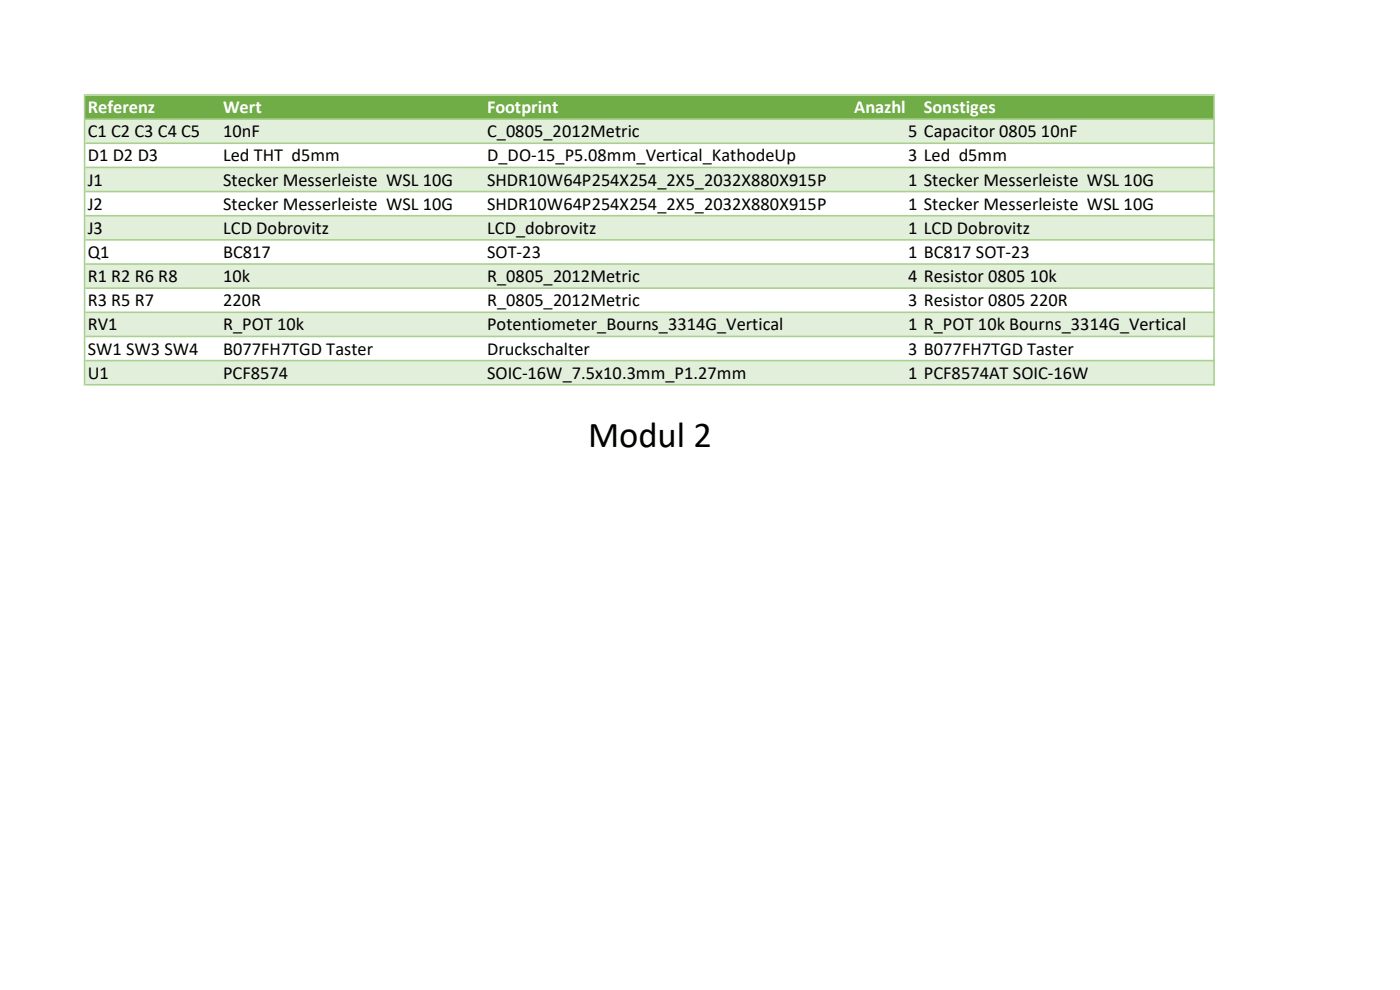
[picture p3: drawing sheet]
<svg xmlns="http://www.w3.org/2000/svg" width="297mm" height="210mm" viewBox="0 0 297 210" stroke-linecap="round" stroke-linejoin="round" font-family="sans-serif">
<defs><g id="words">
<text font-size="7.7" x="124.8" y="94.7">Modul 2</text>
<g font-size="3.9" fill="#fff">
<text x="18.6" y="24">Referenz</text>
<text x="47.3" y="24">Wert</text>
<text x="103.3" y="24">Footprint</text>
<text x="181.2" y="24">Anazhl</text>
<text x="196" y="24">Sonstiges</text>
</g>
<g font-size="3.9">
<text x="18.6" y="29.1">C1 C2 C3 C4 C5</text>
<text x="47.3" y="29.1">10nF</text>
<text x="103.3" y="29.1">C_0805_2012Metric</text>
<text x="192.7" y="29.1">5 Capacitor 0805 10nF</text>
<text x="18.6" y="34.2">D1 D2 D3</text>
<text x="47.3" y="34.2">Led THT d5mm</text>
<text x="103.3" y="34.2">D_DO-15_P5.08mm_Vertical_KathodeUp</text>
<text x="192.7" y="34.2">3 Led d5mm</text>
<text x="18.6" y="39.4">J1</text>
<text x="47.3" y="39.4">Stecker Messerleiste WSL 10G</text>
<text x="103.3" y="39.4">SHDR10W64P254X254_2X5_2032X880X915P</text>
<text x="192.7" y="39.4">1 Stecker Messerleiste WSL 10G</text>
<text x="18.6" y="44.5">J2</text>
<text x="47.3" y="44.5">Stecker Messerleiste WSL 10G</text>
<text x="103.3" y="44.5">SHDR10W64P254X254_2X5_2032X880X915P</text>
<text x="192.7" y="44.5">1 Stecker Messerleiste WSL 10G</text>
<text x="18.6" y="49.6">J3</text>
<text x="47.3" y="49.6">LCD Dobrovitz</text>
<text x="103.3" y="49.6">LCD_dobrovitz</text>
<text x="192.7" y="49.6">1 LCD Dobrovitz</text>
<text x="18.6" y="54.7">Q1</text>
<text x="18.6" y="59.9">R1 R2 R6 R8</text>
<text x="47.3" y="54.7">BC817</text>
<text x="47.3" y="59.9">10k</text>
<text x="103.3" y="54.7">SOT-23</text>
<text x="103.3" y="59.9">R_0805_2012Metric</text>
<text x="192.7" y="54.7">1 BC817 SOT-23</text>
<text x="192.7" y="59.9">4 Resistor 0805 10k</text>
<text x="18.6" y="65">R3 R5 R7</text>
<text x="47.3" y="65">220R</text>
<text x="103.3" y="65">R_0805_2012Metric</text>
<text x="192.7" y="65">3 Resistor 0805 220R</text>
<text x="18.6" y="70.1">RV1</text>
<text x="47.3" y="70.1">R_POT 10k</text>
<text x="103.3" y="70.1">Potentiometer_Bourns_3314G_Vertical</text>
<text x="192.7" y="70.1">1 R_POT 10k Bourns_3314G_Vertical</text>
<text x="18.6" y="75.2">SW1 SW3 SW4</text>
<text x="47.3" y="75.2">B077FH7TGD Taster</text>
<text x="103.3" y="75.2">Druckschalter</text>
<text x="192.7" y="75.2">3 B077FH7TGD Taster</text>
<text x="18.6" y="80.3">U1</text>
<text x="47.3" y="80.3">PCF8574</text>
<text x="103.3" y="80.3">SOIC-16W_7.5x10.3mm_P1.27mm</text>
<text x="192.7" y="80.3">1 PCF8574AT SOIC-16W</text>
</g>
</g></defs>
<path d="M18.1 20.3h239.5v5h-239.5z" fill="#70ad47"/>
<path d="M18.1 25.3h239.5v5.1h-239.5zM18.1 35.5h239.5v5.2h-239.5zM18.1 45.8h239.5v5.1h-239.5zM18.1 56h239.5v5.2h-239.5zM18.1 66.3h239.5v5.1h-239.5zM18.1 76.5h239.5v5.2h-239.5z" fill-rule="evenodd" fill="#e2efda"/>
<g fill="#a9d08e">
<path d="M17.8 20h.3v61.8h-.3zM257.4 20.3h.3v61.5h-.3z" fill-rule="evenodd"/>
<path d="M18.1 20h239.6v.3h-239.6zM18.1 25.1h239.6v.3h-239.6zM18.1 30.2h239.6v.4h-239.6zM18.1 35.3h239.6v.4h-239.6zM18.1 40.5h239.6v.3h-239.6zM18.1 45.6h239.6v.3h-239.6zM18.1 50.7h239.6v.4h-239.6zM18.1 55.8h239.6v.4h-239.6zM18.1 61h239.6v.3h-239.6zM18.1 66.1h239.6v.3h-239.6zM18.1 71.2h239.6v.3h-239.6zM18.1 76.3h239.6v.4h-239.6zM18.1 81.4h239.6v.4h-239.6z" fill-rule="evenodd"/>
</g>
<use href="#words"/>
</svg>
